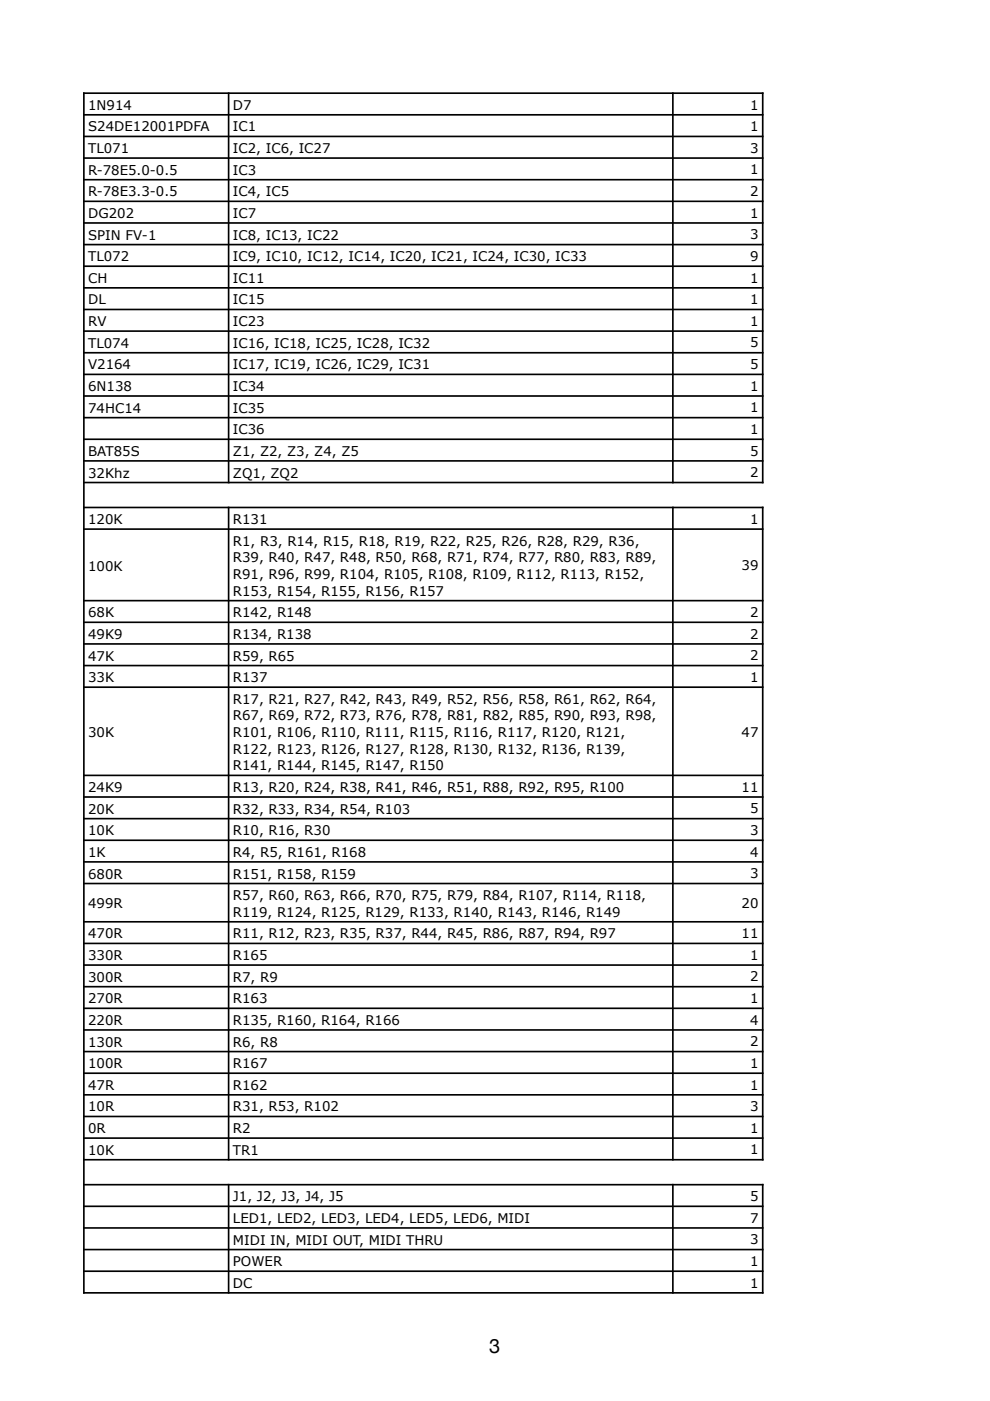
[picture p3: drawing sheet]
<svg xmlns="http://www.w3.org/2000/svg" width="210mm" height="297mm" viewBox="0 0 210 297" stroke-linecap="round" stroke-linejoin="round" font-family="sans-serif">
<defs><g id="words">
<text font-size="4.2" x="103.7" y="286.8">3</text>
<g font-size="2.8">
<text x="18.7" y="23.3">1N914</text>
<text x="49.4" y="23.3">D7</text>
<text x="159" y="23.2">1</text>
<text x="18.7" y="27.9">S24DE12001PDFA</text>
<text x="49.4" y="27.9">IC1</text>
<text x="159" y="27.8">1</text>
<text x="18.7" y="32.5">TL071</text>
<text x="49.4" y="32.5">IC2, IC6, IC27</text>
<text x="159" y="32.4">3</text>
<text x="18.7" y="37">R-78E5.0-0.5</text>
<text x="18.7" y="41.6">R-78E3.3-0.5</text>
<text x="49.4" y="37">IC3</text>
<text x="49.4" y="41.6">IC4, IC5</text>
<text x="159" y="37">1</text>
<text x="159" y="41.6">2</text>
<text x="18.7" y="46.2">DG202</text>
<text x="49.4" y="46.2">IC7</text>
<text x="159" y="46.2">1</text>
<text x="18.7" y="50.8">SPIN FV-1</text>
<text x="49.4" y="50.8">IC8, IC13, IC22</text>
<text x="159" y="50.7">3</text>
<text x="18.7" y="55.4">TL072</text>
<text x="18.7" y="60">CH</text>
<text x="49.4" y="55.4">IC9, IC10, IC12, IC14, IC20, IC21, IC24, IC30, IC33</text>
<text x="49.4" y="60">IC11</text>
<text x="159" y="55.3">9</text>
<text x="159" y="59.9">1</text>
<text x="18.7" y="64.6">DL</text>
<text x="49.4" y="64.6">IC15</text>
<text x="159" y="64.5">1</text>
<text x="18.7" y="69.1">RV</text>
<text x="49.4" y="69.1">IC23</text>
<text x="159" y="69.1">1</text>
<text x="18.7" y="73.7">TL074</text>
<text x="49.4" y="73.7">IC16, IC18, IC25, IC28, IC32</text>
<text x="159" y="73.7">5</text>
<text x="18.7" y="78.3">V2164</text>
<text x="18.7" y="82.9">6N138</text>
<text x="49.4" y="78.3">IC17, IC19, IC26, IC29, IC31</text>
<text x="49.4" y="82.9">IC34</text>
<text x="159" y="78.3">5</text>
<text x="159" y="82.8">1</text>
<text x="18.7" y="87.5">74HC14</text>
<text x="49.4" y="87.5">IC35</text>
<text x="159" y="87.4">1</text>
<text x="49.4" y="92.1">IC36</text>
<text x="159" y="92">1</text>
<text x="18.7" y="96.7">BAT85S</text>
<text x="18.7" y="101.2">32Khz</text>
<text x="49.4" y="96.7">Z1, Z2, Z3, Z4, Z5</text>
<text x="49.4" y="101.2">ZQ1, ZQ2</text>
<text x="159" y="96.6">5</text>
<text x="159" y="101.2">2</text>
<text x="18.7" y="111.1">120K</text>
<text x="49.4" y="111.1">R131</text>
<text x="159" y="111.1">1</text>
<text x="49.4" y="115.7">R1, R3, R14, R15, R18, R19, R22, R25, R26, R28, R29, R36,</text>
<text x="49.4" y="119.2">R39, R40, R47, R48, R50, R68, R71, R74, R77, R80, R83, R89,</text>
<text x="18.7" y="121">100K</text>
<text x="49.4" y="122.8">R91, R96, R99, R104, R105, R108, R109, R112, R113, R152,</text>
<text x="157.2" y="120.9">39</text>
<text x="18.7" y="130.9">68K</text>
<text x="49.4" y="126.3">R153, R154, R155, R156, R157</text>
<text x="49.4" y="130.9">R142, R148</text>
<text x="159" y="130.8">2</text>
<text x="18.7" y="135.5">49K9</text>
<text x="49.4" y="135.5">R134, R138</text>
<text x="159" y="135.4">2</text>
<text x="18.7" y="140.1">47K</text>
<text x="49.4" y="140.1">R59, R65</text>
<text x="159" y="140">2</text>
<text x="18.7" y="144.6">33K</text>
<text x="49.4" y="144.6">R137</text>
<text x="49.4" y="149.2">R17, R21, R27, R42, R43, R49, R52, R56, R58, R61, R62, R64,</text>
<text x="159" y="144.6">1</text>
<text x="49.4" y="152.8">R67, R69, R72, R73, R76, R78, R81, R82, R85, R90, R93, R98,</text>
<text x="18.7" y="156.3">30K</text>
<text x="49.4" y="156.3">R101, R106, R110, R111, R115, R116, R117, R120, R121,</text>
<text x="49.4" y="159.8">R122, R123, R126, R127, R128, R130, R132, R136, R139,</text>
<text x="157.2" y="156.2">47</text>
<text x="18.7" y="167.9">24K9</text>
<text x="49.4" y="163.3">R141, R144, R145, R147, R150</text>
<text x="49.4" y="167.9">R13, R20, R24, R38, R41, R46, R51, R88, R92, R95, R100</text>
<text x="157.2" y="167.9">11</text>
<text x="18.7" y="172.5">20K</text>
<text x="49.4" y="172.5">R32, R33, R34, R54, R103</text>
<text x="159" y="172.4">5</text>
<text x="18.7" y="177.1">10K</text>
<text x="49.4" y="177.1">R10, R16, R30</text>
<text x="159" y="177">3</text>
<text x="18.7" y="181.7">1K</text>
<text x="49.4" y="181.7">R4, R5, R161, R168</text>
<text x="159" y="181.6">4</text>
<text x="18.7" y="186.3">680R</text>
<text x="49.4" y="186.3">R151, R158, R159</text>
<text x="49.4" y="190.9">R57, R60, R63, R66, R70, R75, R79, R84, R107, R114, R118,</text>
<text x="159" y="186.2">3</text>
<text x="18.7" y="192.6">499R</text>
<text x="49.4" y="194.4">R119, R124, R125, R129, R133, R140, R143, R146, R149</text>
<text x="157.2" y="192.6">20</text>
<text x="18.7" y="199">470R</text>
<text x="18.7" y="203.6">330R</text>
<text x="49.4" y="199">R11, R12, R23, R35, R37, R44, R45, R86, R87, R94, R97</text>
<text x="49.4" y="203.6">R165</text>
<text x="157.2" y="198.9">11</text>
<text x="159" y="203.5">1</text>
<text x="18.7" y="208.1">300R</text>
<text x="49.4" y="208.1">R7, R9</text>
<text x="159" y="208.1">2</text>
<text x="18.7" y="212.7">270R</text>
<text x="49.4" y="212.7">R163</text>
<text x="159" y="212.7">1</text>
<text x="18.7" y="217.3">220R</text>
<text x="18.7" y="221.9">130R</text>
<text x="49.4" y="217.3">R135, R160, R164, R166</text>
<text x="49.4" y="221.9">R6, R8</text>
<text x="159" y="217.2">4</text>
<text x="159" y="221.8">2</text>
<text x="18.7" y="226.5">100R</text>
<text x="49.4" y="226.5">R167</text>
<text x="159" y="226.4">1</text>
<text x="18.7" y="231.1">47R</text>
<text x="49.4" y="231.1">R162</text>
<text x="159" y="231">1</text>
<text x="18.7" y="235.7">10R</text>
<text x="49.4" y="235.7">R31, R53, R102</text>
<text x="159" y="235.6">3</text>
<text x="18.7" y="240.2">0R</text>
<text x="18.7" y="244.8">10K</text>
<text x="49.4" y="240.2">R2</text>
<text x="49.4" y="244.8">TR1</text>
<text x="159" y="240.2">1</text>
<text x="159" y="244.8">1</text>
<text x="49.4" y="254.7">J1, J2, J3, J4, J5</text>
<text x="159" y="254.6">5</text>
<text x="49.4" y="259.3">LED1, LED2, LED3, LED4, LED5, LED6, MIDI</text>
<text x="49.4" y="263.9">MIDI IN, MIDI OUT, MIDI THRU</text>
<text x="159" y="259.2">7</text>
<text x="159" y="263.8">3</text>
<text x="49.4" y="268.5">POWER</text>
<text x="159" y="268.4">1</text>
<text x="49.4" y="273">DC</text>
<text x="159" y="273">1</text>
</g>
</g></defs>
<g fill="none" stroke="#000" stroke-width=".35">
<path d="M17.6 19.8h144.3M17.8 19.6v254.7M48.5 19.6v82.9M142.7 19.6v82.9M161.7 19.6v82.9M17.6 24.3h144.3M17.6 28.9h144.3M17.6 33.5h144.3M17.6 38.1h144.3M17.6 42.7h144.3M17.6 47.3h144.3M17.6 51.9h144.3"/>
<path d="M17.6 56.4h144.3M17.6 61h144.3M17.6 65.6h144.3M17.6 70.2h144.3M17.6 74.8h144.3M17.6 79.4h144.3M17.6 84h144.3M17.6 88.5h144.3M17.6 93.1h144.3M17.6 97.7h144.3M17.6 102.3h144.3M17.6 107.6h144.3"/>
<path d="M17.6 112.2h144.3M48.5 107.4v138.7M142.7 107.4v138.7M161.7 107.4v138.7M17.6 127.4h144.3M17.6 131.9h144.3M17.6 136.5h144.3M17.6 141.1h144.3M17.6 145.7h144.3M17.6 164.4h144.3M17.6 169h144.3M17.6 173.6h144.3"/>
<path d="M17.6 178.2h144.3M17.6 182.7h144.3M17.6 187.3h144.3M17.6 195.4h144.3M17.6 200h144.3M17.6 204.6h144.3M17.6 209.2h144.3M17.6 213.8h144.3M17.6 218.4h144.3M17.6 223h144.3M17.6 227.5h144.3M17.6 232.1h144.3"/>
<path d="M17.6 236.7h144.3M17.6 241.3h144.3M17.6 245.9h144.3M17.6 251.2h144.3M17.6 255.8h144.3M48.5 251v23.3M142.7 251v23.3M161.7 251v23.3M17.6 260.3h144.3M17.6 264.9h144.3M17.6 269.5h144.3M17.6 274.1h144.3"/>
</g>
<use href="#words"/>
</svg>
